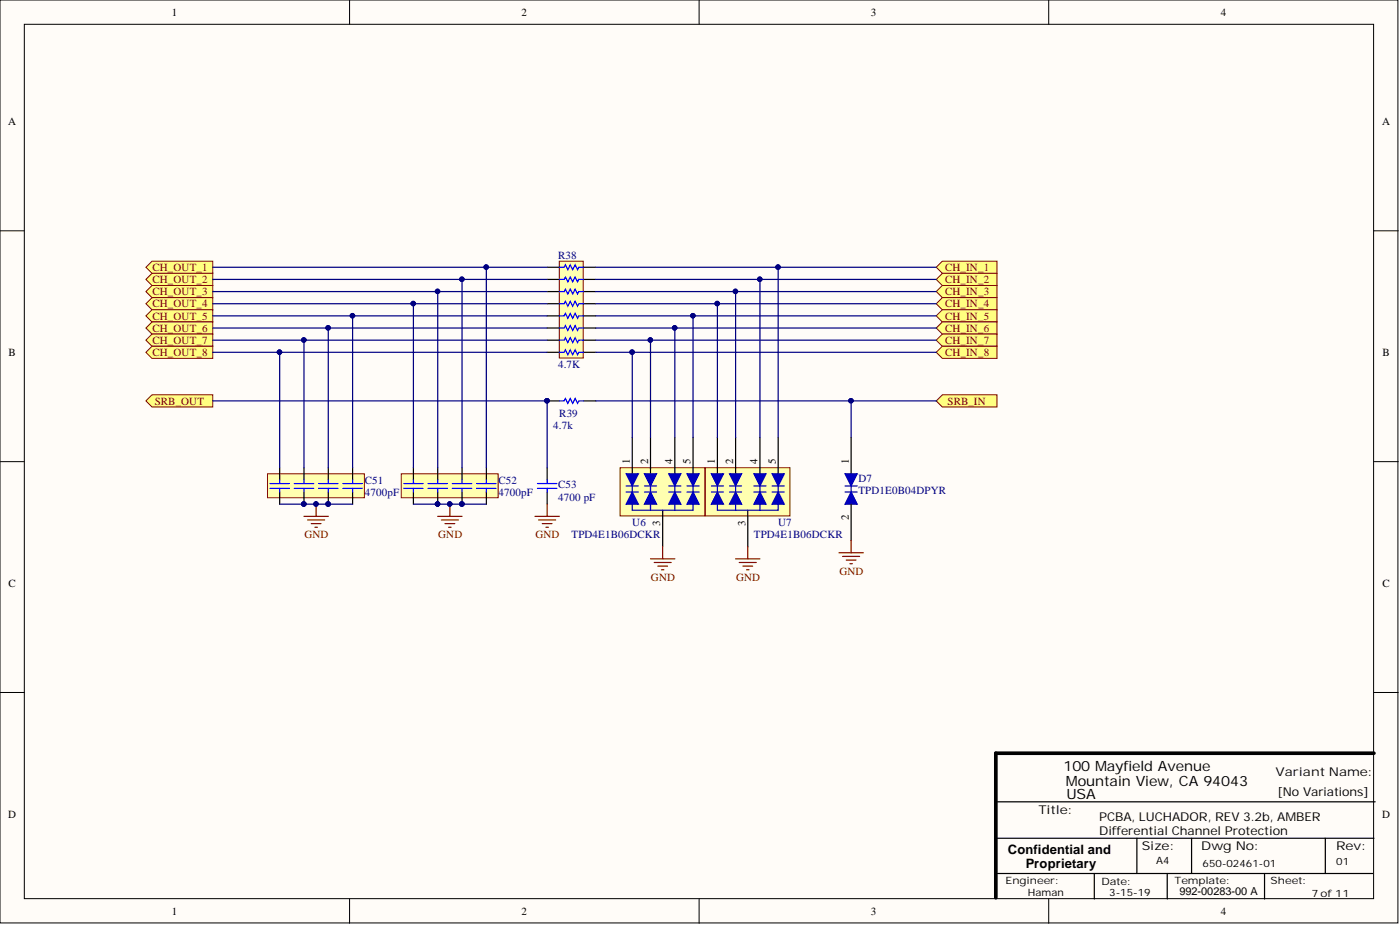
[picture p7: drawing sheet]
<svg xmlns="http://www.w3.org/2000/svg" width="292mm" height="193mm" viewBox="0 0 292 193" stroke-linecap="round" stroke-linejoin="round" font-family="sans-serif">
<defs><g id="words">
<g font-size="3">
<text x="221.9" y="160.9">100 Mayfield Avenue</text>
<text x="222.4" y="163.9">Mountain View, CA 94043</text>
<text x="222.5" y="166.7">USA</text>
</g>
<g font-size="2.7">
<text x="210.3" y="178.1">Confidential and</text>
<text x="214" y="181.1">Proprietary</text>
</g>
<g font-size="2.5">
<text x="266.1" y="162">Variant Name:</text>
<text x="266.5" y="166">[No Variations]</text>
<text x="216.6" y="169.8">Title:</text>
<text x="229.3" y="171.3">PCBA, LUCHADOR, REV 3.2b, AMBER</text>
<text x="229.3" y="174.1">Differential Channel Protection</text>
<text x="238.2" y="177.4">Size:</text>
<text x="250.6" y="177.4">Dwg No:</text>
<text x="278.8" y="177.4">Rev:</text>
</g>
<g font-size="2.3">
<text x="35.9" y="3.3">1</text>
<text x="108.8" y="3.3">2</text>
<text x="181.7" y="3.3">3</text>
<text x="254.7" y="3.3">4</text>
<text x="1.7" y="26.1">A</text>
<text x="288.4" y="26.1">A</text>
<text x="1.8" y="74.3">B</text>
<text x="288.4" y="74.3">B</text>
<text x="131.4" y="96.8" transform="rotate(-90 131.4 96.8)">1</text>
<text x="135.2" y="96.8" transform="rotate(-90 135.2 96.8)">2</text>
<text x="140.3" y="96.8" transform="rotate(-90 140.3 96.8)">4</text>
<text x="144.1" y="96.8" transform="rotate(-90 144.1 96.8)">5</text>
<text x="149.2" y="96.8" transform="rotate(-90 149.2 96.8)">1</text>
<text x="153" y="96.8" transform="rotate(-90 153 96.8)">2</text>
<text x="158" y="96.8" transform="rotate(-90 158 96.8)">4</text>
<text x="161.9" y="96.8" transform="rotate(-90 161.9 96.8)">5</text>
<text x="177.1" y="96.8" transform="rotate(-90 177.1 96.8)">1</text>
<text x="137.8" y="109.7" transform="rotate(-90 137.8 109.7)">3</text>
<text x="155.5" y="109.7" transform="rotate(-90 155.5 109.7)">3</text>
<text x="177.1" y="108.4" transform="rotate(-90 177.1 108.4)">2</text>
<text x="1.8" y="122.4">C</text>
<text x="288.4" y="122.4">C</text>
<text x="1.7" y="170.6">D</text>
<text x="288.4" y="170.6">D</text>
<text x="35.9" y="190.8">1</text>
<text x="108.8" y="190.8">2</text>
<text x="181.7" y="190.8">3</text>
<text x="246.1" y="186.8">992-00283-00 A</text>
<text x="254.7" y="190.8">4</text>
</g>
<g font-size="2.3" fill="#000080">
<text x="116.4" y="54">R38</text>
<text x="116.4" y="76.8">4.7K</text>
<text x="115.4" y="89.5">4.7k</text>
<text x="116.7" y="86.9">R39</text>
<text x="76.1" y="100.9">C51</text>
<text x="104" y="100.9">C52</text>
<text x="116.4" y="101.9">C53</text>
<text x="179.1" y="100.6">D7</text>
<text x="76.1" y="103.4">4700pF</text>
<text x="104" y="103.4">4700pF</text>
<text x="116.4" y="104.4">4700 pF</text>
<text x="179.1" y="103.2">TPD1E0B04DPYR</text>
<text x="119.2" y="112.3">TPD4E1B06DCKR</text>
<text x="131.9" y="109.7">U6</text>
<text x="157.3" y="112.3">TPD4E1B06DCKR</text>
<text x="162.4" y="109.7">U7</text>
</g>
<g font-size="2.3" fill="#800000">
<text x="31.8" y="56.5">CH_OUT_1</text>
<text x="31.8" y="59.1">CH_OUT_2</text>
<text x="197.2" y="56.5">CH_IN_1</text>
<text x="197.2" y="59.1">CH_IN_2</text>
<text x="31.8" y="61.6">CH_OUT_3</text>
<text x="31.8" y="64.1">CH_OUT_4</text>
<text x="197.2" y="61.6">CH_IN_3</text>
<text x="197.2" y="64.1">CH_IN_4</text>
<text x="31.8" y="66.7">CH_OUT_5</text>
<text x="31.8" y="69.2">CH_OUT_6</text>
<text x="31.8" y="71.7">CH_OUT_7</text>
<text x="197.2" y="66.7">CH_IN_5</text>
<text x="197.2" y="69.2">CH_IN_6</text>
<text x="197.2" y="71.7">CH_IN_7</text>
<text x="31.8" y="74.3">CH_OUT_8</text>
<text x="197.2" y="74.3">CH_IN_8</text>
<text x="32.3" y="84.4">SRB_OUT</text>
<text x="197.7" y="84.4">SRB_IN</text>
<text x="63.5" y="112.3">GND</text>
<text x="91.4" y="112.3">GND</text>
<text x="111.7" y="112.3">GND</text>
<text x="175.1" y="119.9">GND</text>
<text x="135.8" y="121.1">GND</text>
<text x="153.6" y="121.1">GND</text>
</g>
<g font-size="2.1">
<text x="209.8" y="184.3">Engineer:</text>
<text x="229.8" y="184.6">Date:</text>
<text x="241.3" y="180.3">A4</text>
<text x="245.1" y="184.3">Template:</text>
<text x="250.9" y="180.8">650-02461-01</text>
<text x="265.1" y="184.3">Sheet:</text>
<text x="278.8" y="180.5">01</text>
<text x="214.5" y="186.9">Haman</text>
<text x="231.4" y="186.9">3-15-19</text>
<text x="273.6" y="187.1">7of 11</text>
</g>
</g></defs>
<g fill="#fffcf8" stroke="#000" stroke-width=".21">
<path d="M0 0h291.7v192.5h-291.7z"/>
<path d="M5.1 5.1h281.5v182.4h-281.5z"/>
</g>
<path d="M72.9 0v5.1M145.9 0v5.1M218.8 0v5.1M0 48.2h5.1M286.7 48.2h5M0 96.3h5.1M286.7 96.3h5M0 144.5h5.1M286.7 144.5h5M72.9 187.5v5.1M145.9 187.5v5.1M218.8 187.5v5.1" fill="none" stroke="#000" stroke-width=".21"/>
<path d="M207.8 174.9h78.9M208 167.3h78.9M237.2 174.9v7.3M248.6 174.9v7.3M276.5 174.9v7.3M207.5 182.2h78.9M228.3 182.2v5.3M243.5 182.2v5.3M263.8 182.2v5.3" fill="none" stroke="#000" stroke-width=".25"/>
<path d="M286.7 157.1h-78.9v30.2" fill="none" stroke="#000" stroke-width=".76"/>
<g fill="#ffff80" stroke="#800000" stroke-width=".21">
<path d="M195.3 55.8l1.3-1.3h11.4v2.5h-11.4z" fill-rule="evenodd"/>
<path d="M195.3 58.3l1.3-1.3h11.4v2.6h-11.4z" fill-rule="evenodd"/>
<path d="M195.3 60.8l1.3-1.2h11.4v2.5h-11.4z" fill-rule="evenodd"/>
<path d="M195.3 63.4l1.3-1.3h11.4v2.5h-11.4z" fill-rule="evenodd"/>
<path d="M195.3 65.9l1.3-1.3h11.4v2.6h-11.4z" fill-rule="evenodd"/>
<path d="M195.3 68.4l1.3-1.2h11.4v2.5h-11.4z" fill-rule="evenodd"/>
<path d="M195.3 71l1.3-1.3h11.4v2.5h-11.4z" fill-rule="evenodd"/>
<path d="M195.3 73.5l1.3-1.3h11.4v2.6h-11.4z" fill-rule="evenodd"/>
<path d="M195.3 83.6l1.3-1.2h11.4v2.5h-11.4z" fill-rule="evenodd"/>
</g>
<path d="M147.1 97.6h17.7v10h-17.7z" fill="#ffffb0" stroke="#800000" stroke-width=".21"/>
<path d="M149.7 91.2v7.6" fill="none" stroke="#000" stroke-width=".25"/>
<path d="M148.4 98.8h2.5l-1.2 2.6z" fill="#0000bf"/>
<path d="M148.4 98.8h2.5l-1.2 2.6zM148.4 101.4h2.5" fill="none" stroke="#0000bf" stroke-width=".25"/>
<path d="M153.5 91.2v7.6M158.6 91.2v7.6M162.4 91.2v7.6M156 106.4v7.6" fill="none" stroke="#000" stroke-width=".25"/>
<path d="M149.7 102.6l1.2 2.6h-2.5z" fill="#0000bf"/>
<path d="M148.4 102.6h2.5M149.7 102.6l1.2 2.6h-2.5zM149.7 101.4v1.2" fill="none" stroke="#0000bf" stroke-width=".25"/>
<path d="M152.2 98.8h2.5l-1.2 2.6z" fill="#0000bf"/>
<path d="M152.2 98.8h2.5l-1.2 2.6zM152.2 101.4h2.5" fill="none" stroke="#0000bf" stroke-width=".25"/>
<path d="M153.5 102.6l1.2 2.6h-2.5z" fill="#0000bf"/>
<path d="M152.2 102.6h2.5M153.5 102.6l1.2 2.6h-2.5zM153.5 101.4v1.2" fill="none" stroke="#0000bf" stroke-width=".25"/>
<path d="M157.3 98.8h2.5l-1.2 2.6z" fill="#0000bf"/>
<path d="M157.3 98.8h2.5l-1.2 2.6zM157.3 101.4h2.5" fill="none" stroke="#0000bf" stroke-width=".25"/>
<path d="M158.6 102.6l1.2 2.6h-2.5z" fill="#0000bf"/>
<path d="M157.3 102.6h2.5M158.6 102.6l1.2 2.6h-2.5zM158.6 101.4v1.2" fill="none" stroke="#0000bf" stroke-width=".25"/>
<path d="M161.1 98.8h2.5l-1.2 2.6z" fill="#0000bf"/>
<path d="M161.1 98.8h2.5l-1.2 2.6zM161.1 101.4h2.5" fill="none" stroke="#0000bf" stroke-width=".25"/>
<path d="M162.4 102.6l1.2 2.6h-2.5z" fill="#0000bf"/>
<path d="M149.7 105.2v1.2h12.7v-1.2M153.5 105.2v1.2M158.6 105.2v1.2M161.1 102.6h2.5M162.4 102.6l1.2 2.6h-2.5zM162.4 101.4v1.2" fill="none" stroke="#0000bf" stroke-width=".25"/>
<path d="M129.4 97.6h17.7v10h-17.7z" fill="#ffffb0" stroke="#800000" stroke-width=".21"/>
<path d="M131.9 91.2v7.6" fill="none" stroke="#000" stroke-width=".25"/>
<path d="M130.6 98.8h2.6l-1.3 2.6z" fill="#0000bf"/>
<path d="M130.6 98.8h2.6l-1.3 2.6zM130.6 101.4h2.6" fill="none" stroke="#0000bf" stroke-width=".25"/>
<path d="M135.7 91.2v7.6M140.8 91.2v7.6M144.6 91.2v7.6M138.3 106.4v7.6" fill="none" stroke="#000" stroke-width=".25"/>
<path d="M131.9 102.6l1.3 2.6h-2.6z" fill="#0000bf"/>
<path d="M130.6 102.6h2.6M131.9 102.6l1.3 2.6h-2.6zM131.9 101.4v1.2" fill="none" stroke="#0000bf" stroke-width=".25"/>
<path d="M134.5 98.8h2.5l-1.3 2.6z" fill="#0000bf"/>
<path d="M134.5 98.8h2.5l-1.3 2.6zM134.5 101.4h2.5" fill="none" stroke="#0000bf" stroke-width=".25"/>
<path d="M135.7 102.6l1.3 2.6h-2.5z" fill="#0000bf"/>
<path d="M134.5 102.6h2.5M135.7 102.6l1.3 2.6h-2.5zM135.7 101.4v1.2" fill="none" stroke="#0000bf" stroke-width=".25"/>
<path d="M139.5 98.8h2.6l-1.3 2.6z" fill="#0000bf"/>
<path d="M139.5 98.8h2.6l-1.3 2.6zM139.5 101.4h2.6" fill="none" stroke="#0000bf" stroke-width=".25"/>
<path d="M140.8 102.6l1.3 2.6h-2.6z" fill="#0000bf"/>
<path d="M139.5 102.6h2.6M140.8 102.6l1.3 2.6h-2.6zM140.8 101.4v1.2" fill="none" stroke="#0000bf" stroke-width=".25"/>
<path d="M143.3 98.8h2.6l-1.3 2.6z" fill="#0000bf"/>
<path d="M143.3 98.8h2.6l-1.3 2.6zM143.3 101.4h2.6" fill="none" stroke="#0000bf" stroke-width=".25"/>
<path d="M144.6 102.6l1.3 2.6h-2.6z" fill="#0000bf"/>
<path d="M131.9 105.2v1.2h12.7v-1.2M135.7 105.2v1.2M140.8 105.2v1.2M143.3 102.6h2.6M144.6 102.6l1.3 2.6h-2.6zM144.6 101.4v1.2" fill="none" stroke="#0000bf" stroke-width=".25"/>
<path d="M135.7 116.6h5.1M136.5 117.3h3.5M137.2 118.1h2.1M138 118.9h.5M138.3 114v2.6M153.5 116.6h5.1M154.2 117.3h3.6M155 118.1h2M155.8 118.9h.5M156 114v2.6" fill="none" stroke="#800000" stroke-width=".25"/>
<path d="M177.6 91.2v7.6" fill="none" stroke="#000" stroke-width=".25"/>
<path d="M176.3 98.8h2.5l-1.2 2.6z" fill="#0000bf"/>
<path d="M176.3 98.8h2.5l-1.2 2.6zM176.3 101.4h2.5" fill="none" stroke="#0000bf" stroke-width=".25"/>
<path d="M177.6 102.6l1.2 2.6h-2.5z" fill="#0000bf"/>
<path d="M176.3 102.6h2.5M177.6 102.6l1.2 2.6h-2.5zM177.6 101.4v1.2" fill="none" stroke="#0000bf" stroke-width=".25"/>
<path d="M177.6 105.2v7.6" fill="none" stroke="#000" stroke-width=".25"/>
<path d="M175 115.3h5.1M175.8 116.1h3.6M176.6 116.8h2M177.3 117.6h.5M177.6 112.8v2.5" fill="none" stroke="#800000" stroke-width=".25"/>
<path d="M116.7 54.5h5v20.2h-5z" fill="#ffffb0" stroke="#800000" stroke-width=".21"/>
<g fill="none" stroke="#000" stroke-width=".25">
<path d="M114.2 55.8h2.5M114.2 58.3h2.5M121.8 55.8h2.5M121.8 58.3h2.5M114.2 60.8h2.5M114.2 63.4h2.5M114.2 65.9h2.5M114.2 68.4h2.5M114.2 71h2.5M114.2 73.5h2.5M121.8 60.8h2.5M121.8 63.4h2.5"/>
<path d="M121.8 65.9h2.5M121.8 68.4h2.5M121.8 71h2.5M121.8 73.5h2.5"/>
</g>
<path d="M116.7 55.8h1l.3-.5 .5 1 .5-1 .5 1 .5-1 .5 1 .3-.5h1M116.7 58.3h1l.3-.5 .5 1 .5-1 .5 1 .5-1 .5 1 .3-.5h1M116.7 60.8h1l.3-.5 .5 1 .5-1 .5 1 .5-1 .5 1 .3-.5h1M116.7 63.4h1l.3-.5 .5 1 .5-1 .5 1 .5-1 .5 1 .3-.5h1M116.7 65.9h1l.3-.5 .5 1 .5-1 .5 1 .5-1 .5 1 .3-.5h1M116.7 68.4h1l.3-.5 .5 1 .5-1 .5 1 .5-1 .5 1 .3-.5h1M116.7 71h1l.3-.5 .5 1 .5-1 .5 1 .5-1 .5 1 .3-.5h1M116.7 73.5h1l.3-.5 .5 1 .5-1 .5 1 .5-1 .5 1 .3-.5h1" fill="none" stroke="#00f" stroke-width=".25"/>
<path d="M83.7 98.8h20.2v5h-20.2z" fill="#ffffb0" stroke="#800000" stroke-width=".21"/>
<path d="M86.3 97.6v2.5M91.3 97.6v2.5M96.4 97.6v2.5M101.5 97.6v2.5M86.3 102.6v2.6M91.3 102.6v2.6M96.4 102.6v2.6M101.5 102.6v2.6" fill="none" stroke="#000" stroke-width=".25"/>
<g fill="none" stroke="#00f" stroke-width=".25">
<path d="M84.2 101.9h4.1M84.2 100.9h4.1M86.3 100.1v.8M86.3 101.9v.7M89.3 101.9h4.1M89.3 100.9h4.1M91.3 100.1v.8M91.3 101.9v.7M94.4 101.9h4M94.4 100.9h4M96.4 100.1v.8M96.4 101.9v.7"/>
<path d="M99.4 101.9h4.1M99.4 100.9h4.1M101.5 100.1v.8M101.5 101.9v.7"/>
</g>
<g fill="#000080" stroke="#000080" stroke-width=".21">
<circle cx="96.4" cy="105.1" r=".47"/>
<circle cx="91.3" cy="105.1" r=".47"/>
</g>
<path d="M55.8 98.8h20.2v5h-20.2z" fill="#ffffb0" stroke="#800000" stroke-width=".21"/>
<path d="M58.3 97.6v2.5M63.4 97.6v2.5M68.5 97.6v2.5M73.6 97.6v2.5M114.2 83.6h2.5M114.2 97.6v2.5M121.8 83.6h2.5M58.3 102.6v2.6M63.4 102.6v2.6M68.5 102.6v2.6M73.6 102.6v2.6M114.2 102.6v2.6" fill="none" stroke="#000" stroke-width=".25"/>
<g fill="none" stroke="#00f" stroke-width=".25">
<path d="M116.7 83.6h1l.3-.5 .5 1 .5-1 .5 1 .5-1 .5 1 .3-.5h1M56.3 101.9h4.1M56.3 100.9h4.1M58.3 100.1v.8M58.3 101.9v.7M61.4 101.9h4.1M61.4 100.9h4.1M63.4 100.1v.8M63.4 101.9v.7M66.5 101.9h4M66.5 100.9h4M68.5 100.1v.8"/>
<path d="M68.5 101.9v.7M71.5 101.9h4.1M71.5 100.9h4.1M73.6 100.1v.8M73.6 101.9v.7M112.1 101.9h4.1M112.1 100.9h4.1M114.2 100.1v.8M114.2 101.9v.7"/>
</g>
<g fill="#000080" stroke="#000080" stroke-width=".21">
<circle cx="68.5" cy="105.1" r=".47"/>
<circle cx="63.4" cy="105.1" r=".47"/>
<circle cx="114.1" cy="83.6" r=".47"/>
<circle cx="93.8" cy="105.1" r=".47"/>
<circle cx="65.9" cy="105.1" r=".47"/>
</g>
<g fill="none" stroke="#800000" stroke-width=".25">
<path d="M63.4 107.7h5.1M64.2 108.5h3.5M64.9 109.2h2.1M65.7 110h.5M66 105.2v2.5M91.3 107.7h5.1M92.1 108.5h3.5M92.8 109.2h2.1M93.6 110h.5M93.9 105.2v2.5M111.6 107.7h5.1M112.4 108.5h3.5"/>
<path d="M113.1 109.2h2.1M113.9 110h.5M114.2 105.2v2.5"/>
</g>
<g fill="#ffff80" stroke="#800000" stroke-width=".21">
<path d="M30.4 55.8l1.3-1.3h12.7v2.5h-12.7z" fill-rule="evenodd"/>
<path d="M30.4 58.3l1.3-1.3h12.7v2.6h-12.7z" fill-rule="evenodd"/>
<path d="M30.4 60.8l1.3-1.2h12.7v2.5h-12.7z" fill-rule="evenodd"/>
<path d="M30.4 63.4l1.3-1.3h12.7v2.5h-12.7z" fill-rule="evenodd"/>
<path d="M30.4 65.9l1.3-1.3h12.7v2.6h-12.7z" fill-rule="evenodd"/>
<path d="M30.4 68.4l1.3-1.2h12.7v2.5h-12.7z" fill-rule="evenodd"/>
<path d="M30.4 71l1.3-1.3h12.7v2.5h-12.7z" fill-rule="evenodd"/>
<path d="M30.4 73.5l1.3-1.3h12.7v2.6h-12.7z" fill-rule="evenodd"/>
<path d="M30.4 83.6l1.3-1.2h12.7v2.5h-12.7z" fill-rule="evenodd"/>
</g>
<g fill="none" stroke="#000080" stroke-width=".25">
<path d="M44.4 58.3h69.8M44.4 55.8h69.8M96.4 58.3v39.3M101.5 55.8v41.8M124.3 55.8h71M124.3 58.3h71M158.6 58.3v32.9M162.4 55.8v35.4M44.4 73.5h69.8M44.4 71h69.8M44.4 68.4h69.8M44.4 65.9h69.8"/>
<path d="M44.4 63.4h69.8M44.4 60.8h69.8M58.3 73.5v24.1M63.4 71v26.6M68.5 68.4v29.2M73.6 65.9v31.7M86.3 63.4v34.2M91.3 60.8v36.8M124.3 60.8h71M124.3 63.4h71M124.3 65.9h71M124.3 68.4h71"/>
<path d="M124.3 71h71M124.3 73.5h71M131.9 73.5v17.7M135.7 71v20.2M140.8 68.4v22.8M144.6 65.9v25.3M149.7 63.4v27.8M153.5 60.8v30.4M44.4 83.6h69.8v14M124.3 83.6h71M177.6 83.6v7.6M58.3 105.2h15.3"/>
<path d="M86.3 105.2h15.2"/>
</g>
<g fill="#000080" stroke="#000080" stroke-width=".21">
<circle cx="162.3" cy="55.7" r=".47"/>
<circle cx="158.5" cy="58.3" r=".47"/>
<circle cx="153.4" cy="60.8" r=".47"/>
<circle cx="149.6" cy="63.3" r=".47"/>
<circle cx="144.6" cy="65.9" r=".47"/>
<circle cx="140.8" cy="68.4" r=".47"/>
<circle cx="135.7" cy="70.9" r=".47"/>
<circle cx="131.9" cy="73.5" r=".47"/>
<circle cx="63.4" cy="105.1" r=".47"/>
<circle cx="65.9" cy="105.1" r=".47"/>
<circle cx="68.5" cy="105.1" r=".47"/>
<circle cx="91.3" cy="105.1" r=".47"/>
<circle cx="93.8" cy="105.1" r=".47"/>
<circle cx="96.4" cy="105.1" r=".47"/>
<circle cx="177.5" cy="83.6" r=".47"/>
<circle cx="114.1" cy="83.6" r=".47"/>
<circle cx="58.3" cy="73.5" r=".47"/>
<circle cx="63.4" cy="70.9" r=".47"/>
<circle cx="68.5" cy="68.4" r=".47"/>
<circle cx="73.5" cy="65.9" r=".47"/>
<circle cx="86.2" cy="63.3" r=".47"/>
<circle cx="91.3" cy="60.8" r=".47"/>
<circle cx="96.4" cy="58.3" r=".47"/>
<circle cx="101.4" cy="55.7" r=".47"/>
</g>
<use href="#words"/>
</svg>
